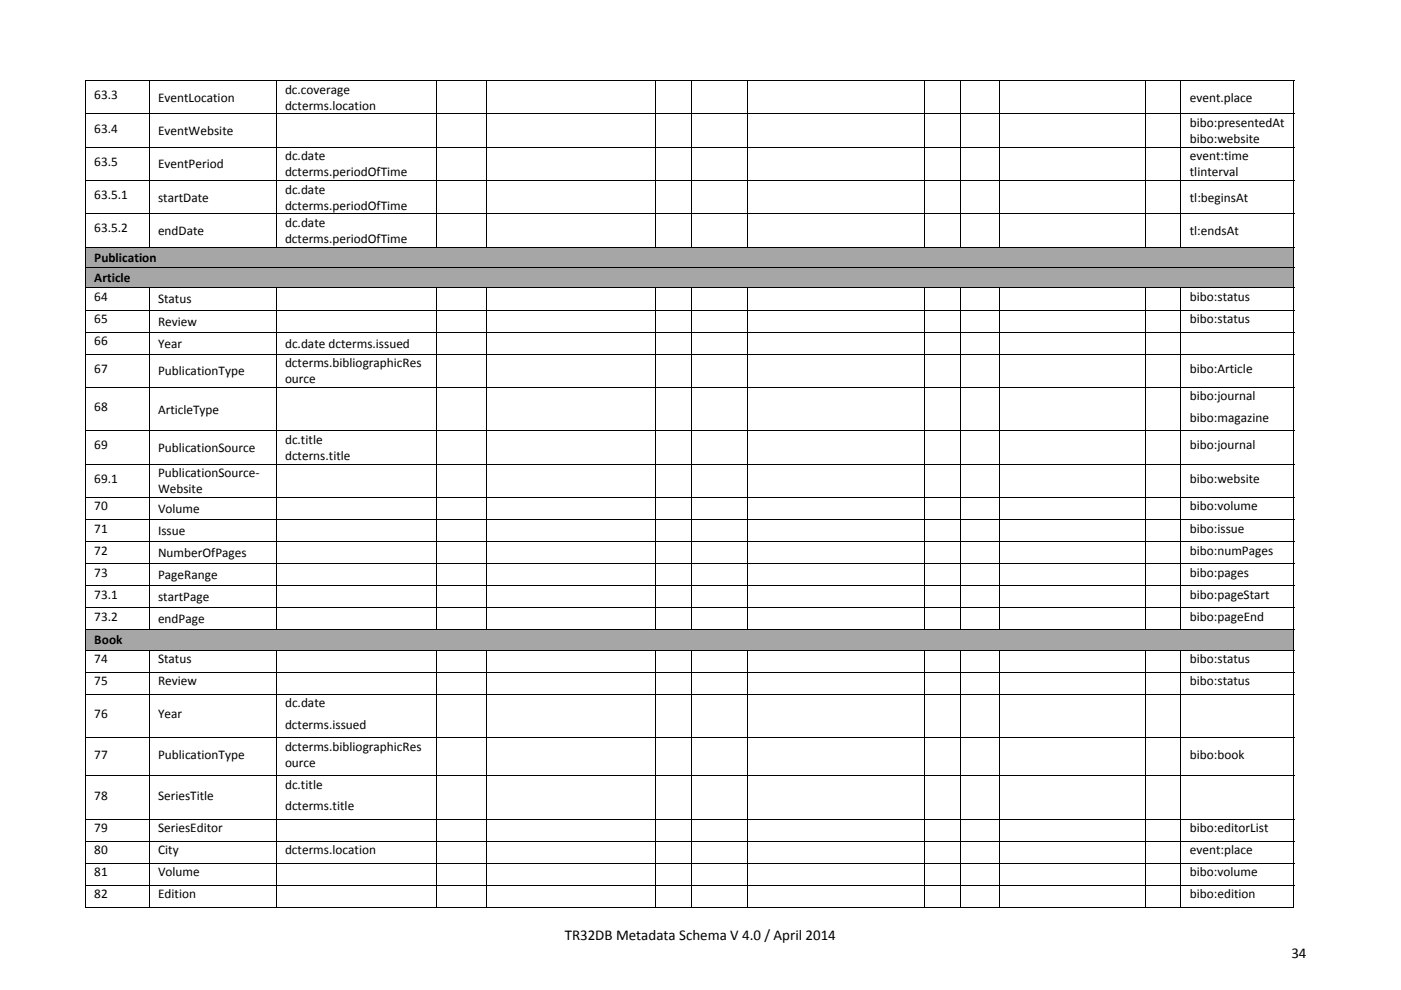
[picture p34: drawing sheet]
<svg xmlns="http://www.w3.org/2000/svg" width="297mm" height="210mm" viewBox="0 0 297 210" stroke-linecap="round" stroke-linejoin="round" font-family="sans-serif">
<defs><g id="words">
<g font-size="3.2">
<text x="119.7" y="199.3">TR32DB Metadata Schema V 4.0 / April 2014</text>
<text x="273.8" y="203.2">34</text>
</g>
<g font-size="2.8">
<text x="20" y="21">63.3</text>
<text x="33.5" y="21.6">EventLocation</text>
<text x="60.4" y="19.9">dc.coverage</text>
<text x="60.4" y="23.3">dcterms.location</text>
<text x="252.3" y="21.6">event.place</text>
<text x="20" y="28.1">63.4</text>
<text x="33.5" y="28.6">EventWebsite</text>
<text x="252.3" y="26.9">bibo:presentedAt</text>
<text x="20" y="35.2">63.5</text>
<text x="33.5" y="35.7">EventPeriod</text>
<text x="60.4" y="34">dc.date</text>
<text x="252.3" y="30.4">bibo:website</text>
<text x="252.3" y="34">event:time</text>
<text x="60.4" y="37.4">dcterms.periodOfTime</text>
<text x="60.4" y="41">dc.date</text>
<text x="252.3" y="37.4">tlinterval</text>
<text x="20" y="42.2">63.5.1</text>
<text x="33.5" y="42.8">startDate</text>
<text x="60.4" y="44.5">dcterms.periodOfTime</text>
<text x="252.3" y="42.8">tl:beginsAt</text>
<text x="20" y="49.3">63.5.2</text>
<text x="33.5" y="49.8">endDate</text>
<text x="60.4" y="48.1">dc.date</text>
<text x="60.4" y="51.6">dcterms.periodOfTime</text>
<text x="252.3" y="49.8">tl:endsAt</text>
<text x="20" y="55.5">Publication</text>
<text x="20" y="59.9">Article</text>
<text x="20" y="63.8">64</text>
<text x="33.5" y="64.4">Status</text>
<text x="252.3" y="63.8">bibo:status</text>
<text x="20" y="68.5">65</text>
<text x="33.5" y="69">Review</text>
<text x="252.3" y="68.5">bibo:status</text>
<text x="20" y="73.2">66</text>
<text x="33.5" y="73.7">Year</text>
<text x="60.4" y="77.9">dcterms.bibliographicRes</text>
<text x="60.4" y="73.7">dc.date dcterms.issued</text>
<text x="20" y="79.1">67</text>
<text x="33.5" y="79.6">PublicationType</text>
<text x="60.4" y="81.3">ource</text>
<text x="252.3" y="79.1">bibo:Article</text>
<text x="20" y="87.2">68</text>
<text x="33.5" y="87.7">ArticleType</text>
<text x="252.3" y="84.9">bibo:journal</text>
<text x="252.3" y="89.5">bibo:magazine</text>
<text x="20" y="95.3">69</text>
<text x="33.5" y="95.8">PublicationSource</text>
<text x="60.4" y="94.1">dc.title</text>
<text x="252.3" y="95.3">bibo:journal</text>
<text x="33.5" y="101.2">PublicationSource‐</text>
<text x="60.4" y="97.6">dcterns.title</text>
<text x="20" y="102.4">69.1</text>
<text x="33.5" y="104.6">Website</text>
<text x="252.3" y="102.4">bibo:website</text>
<text x="20" y="108.2">70</text>
<text x="20" y="112.9">71</text>
<text x="33.5" y="108.8">Volume</text>
<text x="33.5" y="113.5">Issue</text>
<text x="252.3" y="108.2">bibo:volume</text>
<text x="252.3" y="112.9">bibo:issue</text>
<text x="20" y="117.6">72</text>
<text x="33.5" y="118.2">NumberOfPages</text>
<text x="252.3" y="117.6">bibo:numPages</text>
<text x="20" y="122.3">73</text>
<text x="33.5" y="122.8">PageRange</text>
<text x="252.3" y="122.3">bibo:pages</text>
<text x="20" y="127">73.1</text>
<text x="20" y="131.7">73.2</text>
<text x="33.5" y="127.5">startPage</text>
<text x="252.3" y="127">bibo:pageStart</text>
<text x="252.3" y="131.7">bibo:pageEnd</text>
<text x="20" y="136.7">Book</text>
<text x="33.5" y="132.2">endPage</text>
<text x="20" y="140.7">74</text>
<text x="33.5" y="140.7">Status</text>
<text x="252.3" y="140.7">bibo:status</text>
<text x="20" y="145.4">75</text>
<text x="33.5" y="145.4">Review</text>
<text x="252.3" y="145.4">bibo:status</text>
<text x="20" y="152.3">76</text>
<text x="33.5" y="152.3">Year</text>
<text x="60.4" y="150">dc.date</text>
<text x="60.4" y="154.5">dcterms.issued</text>
<text x="20" y="160.9">77</text>
<text x="33.5" y="160.9">PublicationType</text>
<text x="60.4" y="159.2">dcterms.bibliographicRes</text>
<text x="252.3" y="160.9">bibo:book</text>
<text x="60.4" y="162.6">ource</text>
<text x="60.4" y="167.3">dc.title</text>
<text x="20" y="169.6">78</text>
<text x="33.5" y="169.6">SeriesTitle</text>
<text x="60.4" y="171.8">dcterms.title</text>
<text x="20" y="176.5">79</text>
<text x="33.5" y="176.5">SeriesEditor</text>
<text x="252.3" y="176.5">bibo:editorList</text>
<text x="20" y="181.2">80</text>
<text x="20" y="185.9">81</text>
<text x="33.5" y="181.2">City</text>
<text x="33.5" y="185.9">Volume</text>
<text x="60.4" y="181.2">dcterms.location</text>
<text x="252.3" y="181.2">event:place</text>
<text x="252.3" y="185.9">bibo:volume</text>
<text x="20" y="190.6">82</text>
<text x="33.5" y="190.6">Edition</text>
<text x="252.3" y="190.6">bibo:edition</text>
</g>
</g></defs>
<path d="M18 17h.2v.2h-.2zM274.2 17h.2v.2h-.2z" fill="#000"/>
<g fill="none" stroke="#000" stroke-width=".21">
<path d="M18 17.1h256.4M18.1 17.2v6.9M31.6 17.2v6.9M58.5 17.2v6.9M92.5 17.2v6.9M103.2 17.2v6.9M139 17.2v6.9M146.7 17.2v6.9M158.5 17.2v6.9M196.1 17.2v6.9M203.7 17.2v6.9M211.9 17.2v6.9"/>
<path d="M242.9 17.2v6.9M250.4 17.2v6.9M274.3 17.2v6.9M18 24.2h256.4M18 31.2h256.4M18 38.3h256.4M18.1 24.2v6.9M18.1 31.3v6.9M18.1 38.4v6.9M31.6 24.2v6.9M31.6 31.3v6.9M31.6 38.4v6.9"/>
<path d="M58.5 24.2v6.9M58.5 31.3v6.9M58.5 38.4v6.9M92.5 24.2v6.9M92.5 31.3v6.9M92.5 38.4v6.9M103.2 24.2v6.9M103.2 31.3v6.9M103.2 38.4v6.9M139 24.2v6.9M139 31.3v6.9M139 38.4v6.9"/>
<path d="M146.7 24.2v6.9M146.7 31.3v6.9M146.7 38.4v6.9M158.5 24.2v6.9M158.5 31.3v6.9M158.5 38.4v6.9M196.1 24.2v6.9M196.1 31.3v6.9M196.1 38.4v6.9M203.7 24.2v6.9M203.7 31.3v6.9M203.7 38.4v6.9"/>
<path d="M211.9 24.2v6.9M211.9 31.3v6.9M211.9 38.4v6.9M242.9 24.2v6.9M242.9 31.3v6.9M242.9 38.4v6.9M250.4 24.2v6.9M250.4 31.3v6.9M250.4 38.4v6.9M274.3 24.2v6.9M274.3 31.3v6.9M274.3 38.4v6.9"/>
<path d="M18 45.4h256.4M18.1 45.4v6.9M31.6 45.4v6.9M58.5 45.4v6.9M92.5 45.4v6.9M103.2 45.4v6.9M139 45.4v6.9M146.7 45.4v6.9M158.5 45.4v6.9M196.1 45.4v6.9M203.7 45.4v6.9M211.9 45.4v6.9"/>
<path d="M242.9 45.4v6.9M250.4 45.4v6.9M274.3 45.4v6.9"/>
</g>
<g fill="#a6a6a6">
<path d="M18.2 52.5h256v4.2h-256z"/>
<path d="M20 52.5h252.4v4.2h-252.4z"/>
</g>
<path d="M18 52.4h256.4M18.1 52.5v4.2M274.3 52.5v4.2" fill="none" stroke="#000" stroke-width=".21"/>
<g fill="#a6a6a6">
<path d="M18.2 56.8h256v4.2h-256z"/>
<path d="M20 56.8h252.4v4.2h-252.4z"/>
</g>
<g fill="none" stroke="#000" stroke-width=".21">
<path d="M18 56.7h256.4M18.1 56.8v4.2M274.3 56.8v4.2M18 61.1h256.4M18 65.8h256.4M18 70.4h256.4M18 75.1h256.4M18.1 61.2v4.5M18.1 65.8v4.6M18.1 70.5v4.5M18.1 75.2v6.9M31.6 61.2v4.5"/>
<path d="M31.6 65.8v4.6M31.6 70.5v4.5M31.6 75.2v6.9M58.5 61.2v4.5M58.5 65.8v4.6M58.5 70.5v4.5M58.5 75.2v6.9M92.5 61.2v4.5M92.5 65.8v4.6M92.5 70.5v4.5M92.5 75.2v6.9M103.2 61.2v4.5"/>
<path d="M103.2 65.8v4.6M103.2 70.5v4.5M103.2 75.2v6.9M139 61.2v4.5M139 65.8v4.6M139 70.5v4.5M139 75.2v6.9M146.7 61.2v4.5M146.7 65.8v4.6M146.7 70.5v4.5M146.7 75.2v6.9M158.5 61.2v4.5"/>
<path d="M158.5 65.8v4.6M158.5 70.5v4.5M158.5 75.2v6.9M196.1 61.2v4.5M196.1 65.8v4.6M196.1 70.5v4.5M196.1 75.2v6.9M203.7 61.2v4.5M203.7 65.8v4.6M203.7 70.5v4.5M203.7 75.2v6.9M211.9 61.2v4.5"/>
<path d="M211.9 65.8v4.6M211.9 70.5v4.5M211.9 75.2v6.9M242.9 61.2v4.5M242.9 65.8v4.6M242.9 70.5v4.5M242.9 75.2v6.9M250.4 61.2v4.5M250.4 65.8v4.6M250.4 70.5v4.5M250.4 75.2v6.9M274.3 61.2v4.5"/>
<path d="M274.3 65.8v4.6M274.3 70.5v4.5M274.3 75.2v6.9M18 82.2h256.4M18 91.4h256.4M18 98.4h256.4M18.1 82.3v9M18.1 91.4v6.9M18.1 98.5v6.9M31.6 82.3v9M31.6 91.4v6.9M31.6 98.5v6.9"/>
<path d="M58.5 82.3v9M58.5 91.4v6.9M58.5 98.5v6.9M92.5 82.3v9M92.5 91.4v6.9M92.5 98.5v6.9M103.2 82.3v9M103.2 91.4v6.9M103.2 98.5v6.9M139 82.3v9M139 91.4v6.9M139 98.5v6.9"/>
<path d="M146.7 82.3v9M146.7 91.4v6.9M146.7 98.5v6.9M158.5 82.3v9M158.5 91.4v6.9M158.5 98.5v6.9M196.1 82.3v9M196.1 91.4v6.9M196.1 98.5v6.9M203.7 82.3v9M203.7 91.4v6.9M203.7 98.5v6.9"/>
<path d="M211.9 82.3v9M211.9 91.4v6.9M211.9 98.5v6.9M242.9 82.3v9M242.9 91.4v6.9M242.9 98.5v6.9M250.4 82.3v9M250.4 91.4v6.9M250.4 98.5v6.9M274.3 82.3v9M274.3 91.4v6.9M274.3 98.5v6.9"/>
<path d="M18 105.5h256.4M18 110.2h256.4M18 114.9h256.4M18 119.5h256.4M18.1 105.6v4.5M18.1 110.3v4.5M18.1 114.9v4.5M18.1 119.6v4.5M31.6 105.6v4.5M31.6 110.3v4.5M31.6 114.9v4.5M31.6 119.6v4.5"/>
<path d="M58.5 105.6v4.5M58.5 110.3v4.5M58.5 114.9v4.5M58.5 119.6v4.5M92.5 105.6v4.5M92.5 110.3v4.5M92.5 114.9v4.5M92.5 119.6v4.5M103.2 105.6v4.5M103.2 110.3v4.5M103.2 114.9v4.5M103.2 119.6v4.5"/>
<path d="M139 105.6v4.5M139 110.3v4.5M139 114.9v4.5M139 119.6v4.5M146.7 105.6v4.5M146.7 110.3v4.5M146.7 114.9v4.5M146.7 119.6v4.5M158.5 105.6v4.5M158.5 110.3v4.5M158.5 114.9v4.5M158.5 119.6v4.5"/>
<path d="M196.1 105.6v4.5M196.1 110.3v4.5M196.1 114.9v4.5M196.1 119.6v4.5M203.7 105.6v4.5M203.7 110.3v4.5M203.7 114.9v4.5M203.7 119.6v4.5M211.9 105.6v4.5M211.9 110.3v4.5M211.9 114.9v4.5M211.9 119.6v4.5"/>
<path d="M242.9 105.6v4.5M242.9 110.3v4.5M242.9 114.9v4.5M242.9 119.6v4.5M250.4 105.6v4.5M250.4 110.3v4.5M250.4 114.9v4.5M250.4 119.6v4.5M274.3 105.6v4.5M274.3 110.3v4.5M274.3 114.9v4.5M274.3 119.6v4.5"/>
<path d="M18 124.2h256.4M18 128.9h256.4M18.1 124.3v4.5M18.1 129v4.5M31.6 124.3v4.5M31.6 129v4.5M58.5 124.3v4.5M58.5 129v4.5M92.5 124.3v4.5M92.5 129v4.5M103.2 124.3v4.5M103.2 129v4.5"/>
<path d="M139 124.3v4.5M139 129v4.5M146.7 124.3v4.5M146.7 129v4.5M158.5 124.3v4.5M158.5 129v4.5M196.1 124.3v4.5M196.1 129v4.5M203.7 124.3v4.5M203.7 129v4.5M211.9 124.3v4.5M211.9 129v4.5"/>
<path d="M242.9 124.3v4.5M242.9 129v4.5M250.4 124.3v4.5M250.4 129v4.5M274.3 124.3v4.5M274.3 129v4.5"/>
</g>
<g fill="#a6a6a6">
<path d="M18.2 133.7h256v4.1h-256z"/>
<path d="M20 133.7h252.4v4.1h-252.4z"/>
</g>
<g fill="none" stroke="#000" stroke-width=".21">
<path d="M18 133.6h256.4M18 137.9h256.4M18.1 133.7v4.1M18.1 138v4.5M31.6 138v4.5M58.5 138v4.5M92.5 138v4.5M103.2 138v4.5M139 138v4.5M146.7 138v4.5M158.5 138v4.5M196.1 138v4.5"/>
<path d="M203.7 138v4.5M211.9 138v4.5M242.9 138v4.5M250.4 138v4.5M274.3 133.7v4.1M274.3 138v4.5M18 142.6h256.4M18 147.3h256.4M18 156.4h256.4M18.1 142.7v4.5M18.1 147.3v9.1M18.1 156.5v8"/>
<path d="M31.6 142.7v4.5M31.6 147.3v9.1M31.6 156.5v8M58.5 142.7v4.5M58.5 147.3v9.1M58.5 156.5v8M92.5 142.7v4.5M92.5 147.3v9.1M92.5 156.5v8M103.2 142.7v4.5M103.2 147.3v9.1M103.2 156.5v8"/>
<path d="M139 142.7v4.5M139 147.3v9.1M139 156.5v8M146.7 142.7v4.5M146.7 147.3v9.1M146.7 156.5v8M158.5 142.7v4.5M158.5 147.3v9.1M158.5 156.5v8M196.1 142.7v4.5M196.1 147.3v9.1M196.1 156.5v8"/>
<path d="M203.7 142.7v4.5M203.7 147.3v9.1M203.7 156.5v8M211.9 142.7v4.5M211.9 147.3v9.1M211.9 156.5v8M242.9 142.7v4.5M242.9 147.3v9.1M242.9 156.5v8M250.4 142.7v4.5M250.4 147.3v9.1M250.4 156.5v8"/>
<path d="M274.3 142.7v4.5M274.3 147.3v9.1M274.3 156.5v8M18 164.6h256.4M18 173.8h256.4M18 178.4h256.4M18.1 164.7v9M18.1 173.8v4.6M18.1 178.5v4.5M31.6 164.7v9M31.6 173.8v4.6M31.6 178.5v4.5"/>
<path d="M58.5 164.7v9M58.5 173.8v4.6M58.5 178.5v4.5M92.5 164.7v9M92.5 173.8v4.6M92.5 178.5v4.5M103.2 164.7v9M103.2 173.8v4.6M103.2 178.5v4.5M139 164.7v9M139 173.8v4.6M139 178.5v4.5"/>
<path d="M146.7 164.7v9M146.7 173.8v4.6M146.7 178.5v4.5M158.5 164.7v9M158.5 173.8v4.6M158.5 178.5v4.5M196.1 164.7v9M196.1 173.8v4.6M196.1 178.5v4.5M203.7 164.7v9M203.7 173.8v4.6M203.7 178.5v4.5"/>
<path d="M211.9 164.7v9M211.9 173.8v4.6M211.9 178.5v4.5M242.9 164.7v9M242.9 173.8v4.6M242.9 178.5v4.5M250.4 164.7v9M250.4 173.8v4.6M250.4 178.5v4.5M274.3 164.7v9M274.3 173.8v4.6M274.3 178.5v4.5"/>
<path d="M18 183.1h256.4M18 187.8h256.4M18 192.5h13.5M18.1 183.2v4.5M18.1 187.9v4.7M31.6 183.2v4.5M31.6 187.9v4.7M31.7 192.5h26.7M58.5 183.2v4.5M58.5 187.9v4.7M58.6 192.5h33.8M92.5 183.2v4.5"/>
<path d="M92.5 187.9v4.7M92.6 192.5h10.5M103.2 183.2v4.5M103.2 187.9v4.7M103.3 192.5h35.6M139 183.2v4.5M139 187.9v4.7M139.1 192.5h7.5M146.7 183.2v4.5M146.7 187.9v4.7M146.7 192.5h11.7M158.5 183.2v4.5"/>
<path d="M158.5 187.9v4.7M158.6 192.5h37.4M196.1 183.2v4.5M196.1 187.9v4.7M196.1 192.5h7.5M203.7 183.2v4.5M203.7 187.9v4.7M203.8 192.5h8M211.9 183.2v4.5M211.9 187.9v4.7M211.9 192.5h31M242.9 183.2v4.5"/>
<path d="M242.9 187.9v4.7M243 192.5h7.3M250.4 183.2v4.5M250.4 187.9v4.7M250.4 192.5h23.8M274.3 183.2v4.5M274.3 187.9v4.7"/>
</g>
<path d="M274.2 192.4h.2v.2h-.2z" fill="#000"/>
<use href="#words"/>
</svg>
